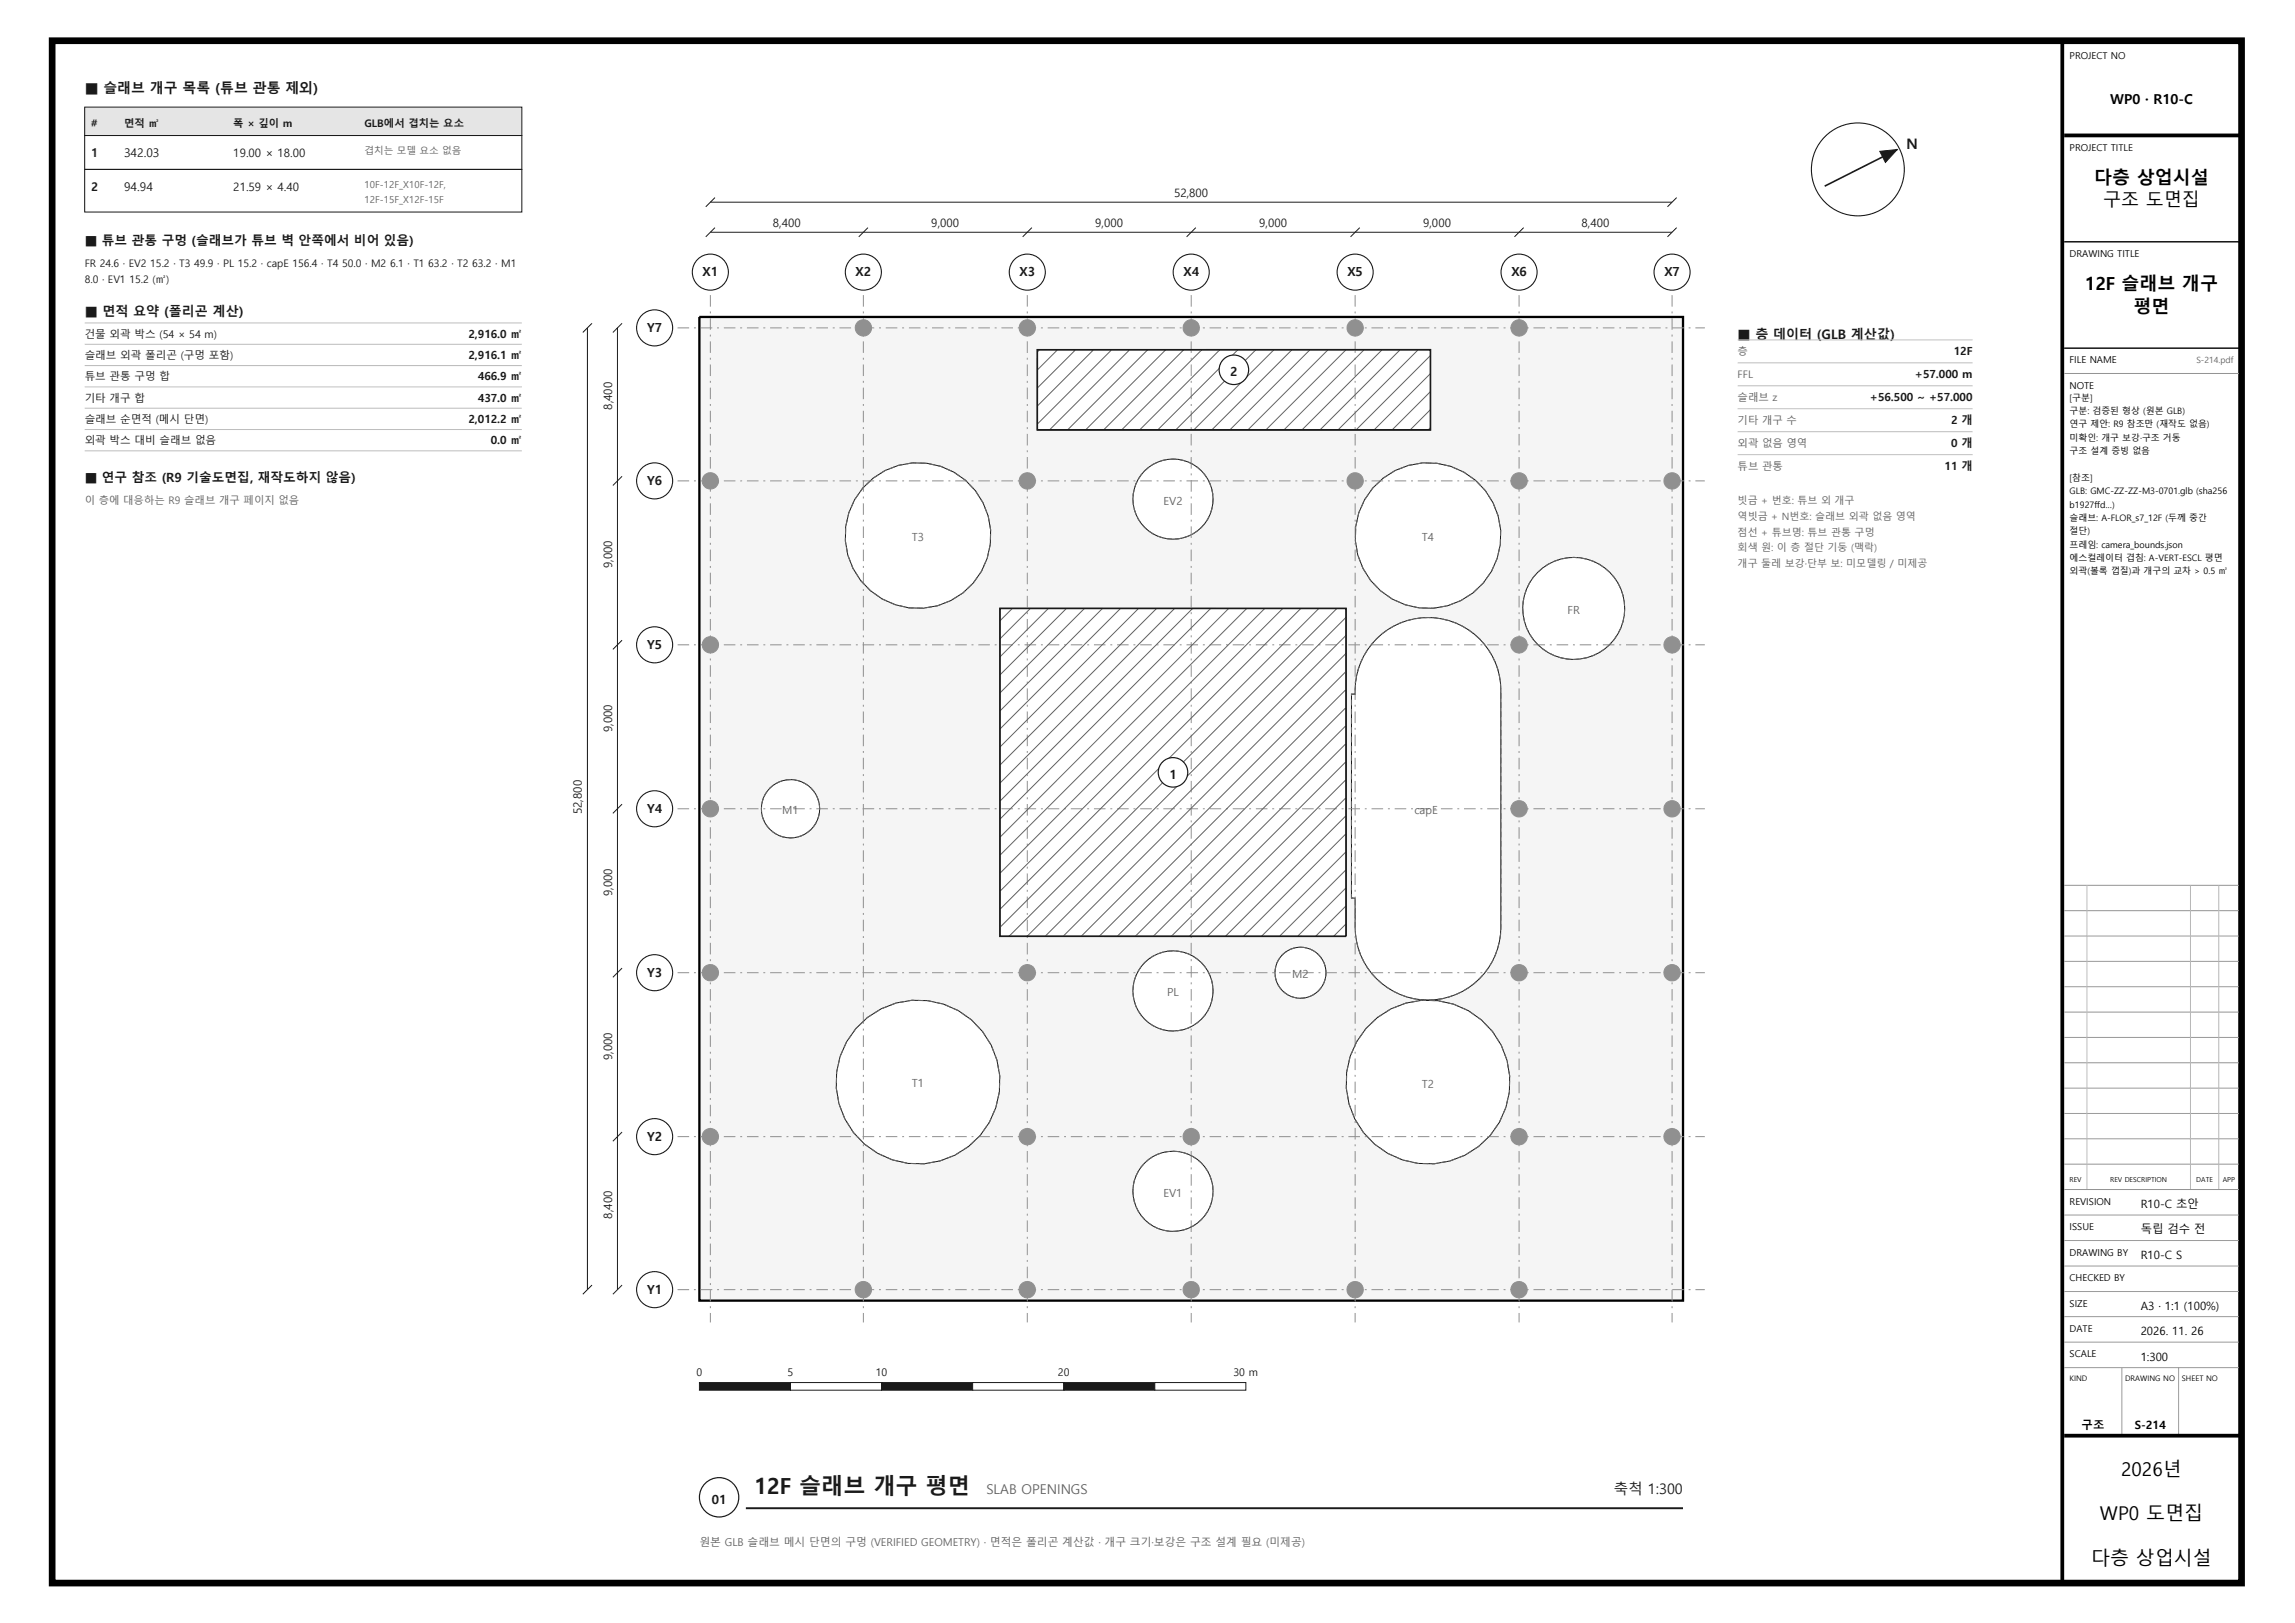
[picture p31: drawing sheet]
<svg xmlns="http://www.w3.org/2000/svg" width="420mm" height="297mm" viewBox="0 0 420 297" stroke-linecap="round" stroke-linejoin="round" font-family="sans-serif">
<defs><g id="words">
<text font-size="4.1" fill="#171b1c" x="138" y="273.4">12F 슬래브 개구 평면</text>
<g font-size="3.5">
<text x="388.2" y="270.1">2026년</text>
<text x="384.3" y="278.2">WP0 도면집</text>
<text x="382.7" y="286.3">다층 상업시설</text>
</g>
<g font-size="3.3">
<text x="383.3" y="33.6">다층 상업시설</text>
<text x="384.9" y="37.7">구조 도면집</text>
<text x="381.6" y="53.1">12F 슬래브 개구</text>
<text x="390.4" y="57.2">평면</text>
</g>
<g font-size="2.6" fill="#171b1c">
<text x="348.9" y="27.2">N</text>
<text x="295.4" y="273.4">축척 1:300</text>
</g>
<text font-size="2.5" fill="#171b1c" x="15.5" y="17">■ 슬래브 개구 목록 (튜브 관통 제외)</text>
<text font-size="2.5" x="386.2" y="19.1">WP0 · R10-C</text>
<text font-size="2.5" fill="#5e6366" x="180.5" y="273.4">SLAB OPENINGS</text>
<g font-size="2.4" fill="#171b1c">
<text x="15.5" y="57.8">■ 면적 요약 (폴리곤 계산)</text>
<text x="318" y="62">■ 층 데이터 (GLB 계산값)</text>
</g>
<g font-size="2.3" fill="#171b1c">
<text x="15.5" y="44.8">■ 튜브 관통 구멍 (슬래브가 튜브 벽 안쪽에서 비어 있음)</text>
<text x="128.6" y="50.6">X1</text>
<text x="156.6" y="50.6">X2</text>
<text x="186.6" y="50.6">X3</text>
<text x="216.6" y="50.6">X4</text>
<text x="246.6" y="50.6">X5</text>
<text x="276.6" y="50.6">X6</text>
<text x="304.6" y="50.6">X7</text>
<text x="118.4" y="60.8">Y7</text>
<text x="225.1" y="68.9">2</text>
<text x="15.5" y="88.2">■ 연구 참조 (R9 기술도면집, 재작도하지 않음)</text>
<text x="118.4" y="88.8">Y6</text>
<text x="118.4" y="118.8">Y5</text>
<text x="214" y="142.5">1</text>
<text x="118.4" y="148.8">Y4</text>
<text x="118.4" y="178.8">Y3</text>
<text x="118.4" y="208.8">Y2</text>
<text x="118.4" y="236.8">Y1</text>
<text x="130.3" y="275.3">01</text>
</g>
<g font-size="2.2" fill="#171b1c">
<text x="16.7" y="28.8">1</text>
<text x="22.7" y="28.8">342.03</text>
<text x="16.7" y="35">2</text>
<text x="22.7" y="35">94.94</text>
</g>
<g font-size="2.1" fill="#171b1c">
<text x="42.7" y="28.8">19.00 × 18.00</text>
<text x="42.7" y="35">21.59 × 4.40</text>
<text x="214.9" y="36">52,800</text>
<text x="141.4" y="41.5">8,400</text>
<text x="170.4" y="41.5">9,000</text>
<text x="200.4" y="41.5">9,000</text>
<text x="230.4" y="41.5">9,000</text>
<text x="260.4" y="41.5">9,000</text>
<text x="289.4" y="41.5">8,400</text>
<text x="112" y="75" transform="rotate(-90 112 75)">8,400</text>
<text x="112" y="104" transform="rotate(-90 112 104)">9,000</text>
<text x="112" y="134" transform="rotate(-90 112 134)">9,000</text>
<text x="106.5" y="149" transform="rotate(-90 106.5 149)">52,800</text>
<text x="112" y="164" transform="rotate(-90 112 164)">9,000</text>
<text x="112" y="194" transform="rotate(-90 112 194)">9,000</text>
<text x="112" y="223" transform="rotate(-90 112 223)">8,400</text>
</g>
<g font-size="2.1">
<text x="391.8" y="221">R10-C 초안</text>
<text x="391.8" y="225.7">독립 검수 전</text>
<text x="391.8" y="230.4">R10-C S</text>
<text x="391.8" y="239.7">A3 · 1:1 (100%)</text>
<text x="391.8" y="244.3">2026. 11. 26</text>
<text x="391.8" y="249">1:300</text>
<text x="380.9" y="261.6">구조</text>
<text x="390.7" y="261.6">S-214</text>
</g>
<g font-size="2" fill="#171b1c">
<text x="85.7" y="61.8">2,916.0 ㎡</text>
<text x="85.7" y="65.7">2,916.1 ㎡</text>
<text x="357.6" y="65">12F</text>
<text x="87.5" y="69.6">466.9 ㎡</text>
<text x="350.5" y="69.2">+57.000 m</text>
<text x="85.7" y="77.4">2,012.2 ㎡</text>
<text x="87.5" y="73.5">437.0 ㎡</text>
<text x="342.2" y="73.4">+56.500 ~ +57.000</text>
<text x="357" y="77.6">2 개</text>
<text x="89.8" y="81.3">0.0 ㎡</text>
<text x="357" y="81.8">0 개</text>
<text x="355.9" y="86">11 개</text>
</g>
<g font-size="2" fill="#5e6366">
<text x="212.9" y="92.3">EV2</text>
<text x="166.9" y="99">T3</text>
<text x="260.2" y="99">T4</text>
<text x="286.9" y="112.3">FR</text>
<text x="143.2" y="149">M1</text>
<text x="258.8" y="149">capE</text>
<text x="236.5" y="179">M2</text>
<text x="213.6" y="182.3">PL</text>
<text x="166.9" y="199">T1</text>
<text x="260.2" y="199">T2</text>
<text x="212.9" y="219">EV1</text>
<text x="128" y="283">원본 GLB 슬래브 메시 단면의 구멍 (VERIFIED GEOMETRY) · 면적은 폴리곤 계산값 · 개구 크기·보강은 구조 설계 필요 (미제공)</text>
</g>
<g font-size="1.9" fill="#171b1c">
<text x="16.7" y="23.3">#</text>
<text x="22.7" y="23.3">면적 ㎡</text>
<text x="42.7" y="23.3">폭 × 깊이 m</text>
<text x="66.7" y="23.3">GLB에서 겹치는 요소</text>
<text x="15.5" y="48.8">FR 24.6 · EV2 15.2 · T3 49.9 · PL 15.2 · capE 156.4 · T4 50.0 · M2 6.1 · T1 63.2 · T2 63.2 · M1</text>
<text x="15.5" y="51.8">8.0 · EV1 15.2 (㎡)</text>
<text x="15.5" y="61.8">건물 외곽 박스 (54 × 54 m)</text>
<text x="15.5" y="65.7">슬래브 외곽 폴리곤 (구멍 포함)</text>
<text x="15.5" y="69.6">튜브 관통 구멍 합</text>
<text x="15.5" y="73.5">기타 개구 합</text>
<text x="15.5" y="77.4">슬래브 순면적 (메시 단면)</text>
<text x="15.5" y="81.3">외곽 박스 대비 슬래브 없음</text>
<text x="127.5" y="251.8">0</text>
<text x="144.1" y="251.8">5</text>
<text x="160.3" y="251.8">10</text>
<text x="193.6" y="251.8">20</text>
<text x="225.7" y="251.8">30 m</text>
</g>
<g font-size="1.9" fill="#5e6366">
<text x="318" y="65">층</text>
<text x="318" y="69.2">FFL</text>
<text x="318" y="73.4">슬래브 z</text>
<text x="318" y="77.6">기타 개구 수</text>
<text x="318" y="81.8">외곽 없음 영역</text>
<text x="318" y="86">튜브 관통</text>
<text x="15.5" y="92.2">이 층에 대응하는 R9 슬래브 개구 페이지 없음</text>
</g>
<g font-size="1.8" fill="#5e6366">
<text x="66.7" y="28.2">겹치는 모델 요소 없음</text>
<text x="66.7" y="34.4">10F-12F_X10F-12F,</text>
<text x="66.7" y="37.2">12F-15F_X12F-15F</text>
<text x="318" y="92.2">빗금 + 번호: 튜브 외 개구</text>
<text x="318" y="95.1">역빗금 + N번호: 슬래브 외곽 없음 영역</text>
<text x="318" y="98">점선 + 튜브명: 튜브 관통 구멍</text>
<text x="318" y="100.9">회색 원: 이 층 절단 기둥 (맥락)</text>
<text x="318" y="103.8">개구 둘레 보강·단부 보: 미모델링 / 미제공</text>
</g>
<g font-size="1.7">
<text x="378.7" y="10.7">PROJECT NO</text>
<text x="378.7" y="27.6">PROJECT TITLE</text>
<text x="378.7" y="47.1">DRAWING TITLE</text>
<text x="378.7" y="66.5">FILE NAME</text>
<text x="378.7" y="71.2">NOTE</text>
<text x="378.7" y="220.5">REVISION</text>
<text x="378.7" y="225.1">ISSUE</text>
<text x="378.7" y="229.8">DRAWING BY</text>
<text x="378.7" y="234.5">CHECKED BY</text>
<text x="378.7" y="239.1">SIZE</text>
<text x="378.7" y="243.7">DATE</text>
<text x="378.7" y="248.4">SCALE</text>
</g>
<text font-size="1.6" fill="#5e6366" x="401.9" y="66.5">S-214.pdf</text>
<g font-size="1.6">
<text x="378.7" y="73.3">[구분]</text>
<text x="378.7" y="75.8">구분: 검증된 형상 (원본 GLB)</text>
<text x="378.7" y="78.2">연구 제안: R9 참조만 (재작도 없음)</text>
<text x="378.7" y="80.7">미확인: 개구 보강·구조 거동</text>
<text x="378.7" y="83.1">구조 설계 증빙 없음</text>
<text x="378.7" y="88">[참조]</text>
<text x="378.7" y="90.4">GLB: GMC-ZZ-ZZ-M3-0701.glb (sha256</text>
<text x="378.7" y="92.9">b1927ffd…)</text>
<text x="378.7" y="95.3">슬래브: A-FLOR_s7_12F (두께 중간</text>
<text x="378.7" y="97.8">절단)</text>
<text x="378.7" y="100.2">프레임: camera_bounds.json</text>
<text x="378.7" y="102.7">에스컬레이터 겹침: A-VERT-ESCL 평면</text>
<text x="378.7" y="105.1">외곽(볼록 껍질)과 개구의 교차 &gt; 0.5 ㎡</text>
</g>
<g font-size="1.4">
<text x="378.7" y="252.8">KIND</text>
<text x="388.9" y="252.8">DRAWING NO</text>
<text x="399.3" y="252.8">SHEET NO</text>
</g>
<g font-size="1.3">
<text x="378.7" y="216.3">REV</text>
<text x="386.2" y="216.3">REV DESCRIPTION</text>
<text x="401.9" y="216.3">DATE</text>
<text x="406.8" y="216.3">APP</text>
</g>
</g></defs>
<g fill="#fff" stroke="#171b1c" stroke-width=".2">
<circle cx="130" cy="49.8" r="3.3"/>
<circle cx="158" cy="49.8" r="3.3"/>
<circle cx="188" cy="49.8" r="3.3"/>
<circle cx="218" cy="49.8" r="3.3"/>
<circle cx="248" cy="49.8" r="3.3"/>
<circle cx="278" cy="49.8" r="3.3"/>
<circle cx="306" cy="49.8" r="3.3"/>
<circle cx="119.8" cy="236" r="3.3"/>
<circle cx="119.8" cy="208" r="3.3"/>
<circle cx="119.8" cy="178" r="3.3"/>
<circle cx="119.8" cy="148" r="3.3"/>
<circle cx="119.8" cy="118" r="3.3"/>
<circle cx="119.8" cy="88" r="3.3"/>
<circle cx="119.8" cy="60" r="3.3"/>
</g>
<path d="M130 42.5h176M130.8 41.7l-1.6 1.6M158.8 41.7l-1.6 1.6M188.8 41.7l-1.6 1.6M218.8 41.7l-1.6 1.6M248.8 41.7l-1.6 1.6M278.8 41.7l-1.6 1.6M306.8 41.7l-1.6 1.6" fill="none" stroke="#171b1c" stroke-width=".18"/>
<g fill="#fff">
<path d="M140.9 39.8h6.2v2.3h-6.2z"/>
<path d="M169.9 39.8h6.2v2.3h-6.2z"/>
<path d="M199.9 39.8h6.2v2.3h-6.2z"/>
<path d="M229.9 39.8h6.2v2.3h-6.2z"/>
<path d="M259.9 39.8h6.2v2.3h-6.2z"/>
<path d="M288.9 39.8h6.2v2.3h-6.2z"/>
</g>
<path d="M130 37h176M130.8 36.2l-1.6 1.6M306.8 36.2l-1.6 1.6" fill="none" stroke="#171b1c" stroke-width=".18"/>
<path d="M214.4 34.3h7.2v2.3h-7.2z" fill="#fff"/>
<path d="M107.5 60v176M108.3 59.2l-1.6 1.6M113 60v176M113.8 59.2l-1.6 1.6M113.8 87.2l-1.6 1.6M113.8 117.2l-1.6 1.6M113.8 147.2l-1.6 1.6M113.8 177.2l-1.6 1.6M113.8 207.2l-1.6 1.6M108.3 235.2l-1.6 1.6M113.8 235.2l-1.6 1.6" fill="none" stroke="#171b1c" stroke-width=".18"/>
<path d="M128 58h180v180h-180zM278.7 111.3a9.3 9.3 0 0 0 18.6 0 9.3 9.3 0 0 0-18.6 0zM207.4 91.3a7.3 7.3 0 0 0 14.6 0 7.3 7.3 0 0 0-14.6 0zM157.9 89.3a13.3 13.3 0 0 0 5.1 21 13.3 13.3 0 0 0 18.3-11.6 13.3 13.3 0 0 0-16.9-13.5 14.9 14.9 0 0 0-6.5 4.1zM207.3 181.3a7.3 7.3 0 0 0 14.7 0 7.3 7.3 0 0 0-14.7 0zM251.9 116.9a13.6 13.6 0 0 0-3.9 10.1h-.7v37.3h.7v5.4a13.3 13.3 0 0 0 13.3 13.3 13.3 13.3 0 0 0 13.4-13.3v-43.4a13.3 13.3 0 0 0-8.3-12.3 13.3 13.3 0 0 0-14.5 2.9zM248 98a13.3 13.3 0 0 0 26.6 0 13.3 13.3 0 0 0-26.6 0zM233.3 178a4.7 4.7 0 0 0 9.4 0 4.7 4.7 0 0 0-9.4 0zM156.6 188.2a15 15 0 0 0 5.8 23.6 15 15 0 0 0 20.5-13 15 15 0 0 0-18.9-15.2 16.9 16.9 0 0 0-7.4 4.6zM250 188.2a15 15 0 0 0 5.7 23.7 15 15 0 0 0 20.6-13.1 15 15 0 0 0-19-15.2 16.6 16.6 0 0 0-7.3 4.6zM139.3 148a5.3 5.3 0 0 0 10.7 0 5.3 5.3 0 0 0-10.7 0zM207.3 218a7.3 7.3 0 0 0 14.7 0 7.3 7.3 0 0 0-14.7 0zM183 111.3v60h63.3v-60zM189.8 64v14.7h72v-14.7z" fill-rule="evenodd" fill="#f4f5f4" stroke="#171b1c" stroke-width=".18"/>
<path d="M128 58h180v180h-180z" fill="none" stroke="#000" stroke-width=".42"/>
<g fill="none" stroke="#8c9191" stroke-width=".18" stroke-dasharray="2.1 .9 .4 .9" stroke-linecap="butt">
<path d="M124 60h188M130 54v188M158 54v188M188 54v188M218 54v188M248 54v188M278 54v188M306 54v188M124 88h188M124 118h188M124 148h188M124 178h188"/>
<path d="M124 208h188M124 236h188"/>
</g>
<g fill="#8c9191" stroke="#8c9191" stroke-width=".18">
<circle cx="130" cy="208" r="1.49"/>
<circle cx="130" cy="178" r="1.49"/>
<circle cx="130" cy="148" r="1.5"/>
<circle cx="130" cy="118" r="1.5"/>
<circle cx="130" cy="88" r="1.49"/>
<circle cx="158" cy="236" r="1.49"/>
<circle cx="158" cy="60" r="1.5"/>
<circle cx="188" cy="236" r="1.5"/>
<circle cx="188" cy="208" r="1.49"/>
<circle cx="188" cy="178" r="1.49"/>
<circle cx="188" cy="88" r="1.5"/>
<circle cx="188" cy="60" r="1.5"/>
<circle cx="218" cy="236" r="1.5"/>
<circle cx="218" cy="208" r="1.49"/>
<circle cx="218" cy="60" r="1.48"/>
<circle cx="248" cy="236" r="1.49"/>
<circle cx="248" cy="88" r="1.5"/>
<circle cx="248" cy="60" r="1.5"/>
<circle cx="278" cy="236" r="1.49"/>
<circle cx="278" cy="208" r="1.49"/>
<circle cx="278" cy="178" r="1.5"/>
<circle cx="278" cy="148" r="1.5"/>
<circle cx="278" cy="118" r="1.48"/>
<circle cx="278" cy="88" r="1.5"/>
<circle cx="278" cy="60" r="1.49"/>
<circle cx="306" cy="208" r="1.49"/>
<circle cx="306" cy="178" r="1.5"/>
<circle cx="306" cy="148" r="1.49"/>
<circle cx="306" cy="118" r="1.5"/>
<circle cx="306" cy="88" r="1.5"/>
</g>
<g fill="none" stroke="#5e6366" stroke-width=".18">
<path d="M185.3 111.3l-2.3 2.3M188.6 111.3l-5.6 5.6M191.9 111.3l-8.9 8.9M195.2 111.3l-12.2 12.2M198.5 111.3l-15.5 15.5M201.8 111.3l-18.8 18.8M205.1 111.3l-22.1 22.1M208.4 111.3l-25.4 25.4M211.7 111.3l-28.7 28.7M215 111.3l-32 32M218.3 111.3l-35.3 35.3M221.6 111.3l-38.6 38.6"/>
<path d="M224.9 111.3l-41.9 41.9M228.2 111.3l-45.2 45.2M231.5 111.3l-48.5 48.5M234.8 111.3l-51.8 51.8M238.1 111.3l-55.1 55.1M241.4 111.3l-58.4 58.4M244.7 111.3l-60 60M246.3 119.6l-51.7 51.7M246.3 116.3l-55 55M246.3 113l-58.3 58.3M246.3 139.4l-31.9 31.9M246.3 136.1l-35.2 35.2"/>
<path d="M246.3 132.8l-38.5 38.5M246.3 129.5l-41.8 41.8M246.3 126.2l-45.1 45.1M246.3 122.9l-48.4 48.4M246.3 159.2l-12.1 12.1M246.3 155.9l-15.4 15.4M246.3 152.6l-18.7 18.7M246.3 149.3l-22 22M246.3 146l-25.3 25.3M246.3 142.7l-28.6 28.6M246.3 169.1l-2.2 2.2M246.3 165.8l-5.5 5.5"/>
<path d="M246.3 162.5l-8.8 8.8"/>
</g>
<path d="M183 111.3h63.3v60h-63.3z" fill="none" stroke="#171b1c" stroke-width=".3"/>
<circle cx="214.7" cy="141.3" r="2.7" fill="#fff" stroke="#171b1c" stroke-width=".22"/>
<g fill="none" stroke="#5e6366" stroke-width=".18">
<path d="M190.2 64l-.4 .4M193.5 64l-3.7 3.7M196.8 64l-7 7M200.1 64l-10.3 10.3M203.4 64l-13.6 13.6M206.7 64l-14.6 14.7M210 64l-14.6 14.7M213.3 64l-14.6 14.7M216.6 64l-14.6 14.7M219.9 64l-14.6 14.7M223.2 64l-14.6 14.7M226.5 64l-14.6 14.7"/>
<path d="M229.8 64l-14.6 14.7M233.1 64l-14.6 14.7M236.4 64l-14.6 14.7M239.7 64l-14.6 14.7M243 64l-14.6 14.7M246.3 64l-14.6 14.7M249.6 64l-14.6 14.7M252.9 64l-14.6 14.7M256.2 64l-14.6 14.7M259.5 64l-14.6 14.7M261.8 65.1l-13.6 13.6M261.8 68.4l-10.3 10.3"/>
<path d="M261.8 71.7l-7 7M261.8 75l-3.7 3.7M261.8 78.3l-.4 .4"/>
</g>
<path d="M189.8 64h72v14.7h-72z" fill="none" stroke="#171b1c" stroke-width=".3"/>
<circle cx="225.8" cy="67.7" r="2.7" fill="#fff" stroke="#171b1c" stroke-width=".22"/>
<path d="M167 84.7a13.3 13.3 0 0 0-11.2 18.5 13.3 13.3 0 0 0 21 4.7 13.3 13.3 0 0 0-2.2-21.5 15 15 0 0 0-7.6-1.7M213.2 84.2a7.3 7.3 0 0 0-4.3 11.7 7.3 7.3 0 0 0 12.5-1.6 7.3 7.3 0 0 0-7.2-10.3l-1 .2M249.4 104a13.3 13.3 0 0 0 21.4 3.3 13.3 13.3 0 0 0-3.7-21.3 13.3 13.3 0 0 0-19 10.4 14.9 14.9 0 0 0 1.3 7.6M286.2 120.5a9.3 9.3 0 0 0 10.8-11.8 9.3 9.3 0 0 0-15.4-4.1 9.3 9.3 0 0 0 3.4 15.6l1.2 .3M139.7 146a5.3 5.3 0 0 0 5.3 7.4 5.3 5.3 0 0 0 4.2-8.2 5.3 5.3 0 0 0-9.2 .1l-.3 .7M220.5 176.9a7.3 7.3 0 0 0-12.5 1.4 7.3 7.3 0 0 0 7 10.4 7.3 7.3 0 0 0 6-11l-.5-.8M238.6 173.4a4.7 4.7 0 0 0-5.1 6 4.7 4.7 0 0 0 7.6 2 4.7 4.7 0 0 0-1.3-7.7l-1.2-.3M248 167v2.7a13.3 13.3 0 0 0 13.3 13.3 13.3 13.3 0 0 0 13.4-13.3v-43.4a13.3 13.3 0 0 0-13.7-13.3 13.3 13.3 0 0 0-13 14h-.7v37.3h.7v2.7M266 183.8a15 15 0 0 0-19.6 14.3 15 15 0 0 0 19.9 14 15 15 0 0 0 6.8-23.3 16.8 16.8 0 0 0-7.1-5M163.3 212.2a15 15 0 0 0 19.6-14.3 15 15 0 0 0-19.9-14 15 15 0 0 0-6.8 23.3 16.9 16.9 0 0 0 7.1 5M210.6 211.9a7.3 7.3 0 0 0 .5 12.5 7.3 7.3 0 0 0 10.9-6.2 7.3 7.3 0 0 0-10.6-6.8l-.8 .5" fill="none" stroke="#5e6366" stroke-width=".2" stroke-dasharray="1.1 .6" stroke-linecap="butt"/>
<circle cx="340" cy="31" r="8.5" fill="none" stroke="#171b1c" stroke-width=".2"/>
<path d="M347.2 27.4l-13.3 6.7" fill="none" stroke="#171b1c" stroke-width=".3"/>
<g fill="#171b1c" stroke="#171b1c" stroke-width=".18">
<path d="M344 27.7l3.2-.3-2.2 2.3z"/>
<path d="M128 253h16.7v1.4h-16.7z"/>
</g>
<path d="M144.7 253h16.6v1.4h-16.6z" fill="#fff" stroke="#171b1c" stroke-width=".18"/>
<path d="M161.3 253h16.7v1.4h-16.7z" fill="#171b1c" stroke="#171b1c" stroke-width=".18"/>
<path d="M178 253h16.7v1.4h-16.7z" fill="#fff" stroke="#171b1c" stroke-width=".18"/>
<path d="M194.7 253h16.6v1.4h-16.6z" fill="#171b1c" stroke="#171b1c" stroke-width=".18"/>
<path d="M211.3 253h16.7v1.4h-16.7z" fill="#fff" stroke="#171b1c" stroke-width=".18"/>
<circle cx="131.6" cy="274" r="3.6" fill="#fff" stroke="#171b1c" stroke-width=".22"/>
<path d="M136.5 276h171.5" fill="none" stroke="#171b1c" stroke-width=".35"/>
<path d="M15.5 19.6h80v5.2h-80z" fill="#e3e6e6" stroke="#171b1c" stroke-width=".18"/>
<path d="M15.5 24.8h80v6.2h-80zM15.5 31h80v7.8h-80z" fill="none" stroke="#171b1c" stroke-width=".18"/>
<g fill="none" stroke="#babfbf" stroke-width=".18">
<path d="M15.5 59.1h80M15.5 63h80M15.5 66.9h80M15.5 70.8h80M15.5 74.7h80M15.5 78.6h80M318 62.2h43M318 66.4h43M318 70.6h43M318 74.8h43M318 79h43M15.5 82.5h80"/>
<path d="M318 83.2h43"/>
</g>
<path d="M9.5 7.5h400.7v282.2h-400.7z" fill="none" stroke="#000" stroke-width="1.2" stroke-linecap="butt"/>
<path d="M377.4 7.9v281.3M377.8 24.8h31.9M377.8 262.7h31.9" fill="none" stroke="#000" stroke-width=".69" stroke-linecap="butt"/>
<path d="M377.8 44.2h31.9M377.8 63.7h31.9" fill="none" stroke="#000" stroke-width=".25"/>
<g fill="none" stroke="#989898" stroke-width=".18">
<path d="M377.8 68.3h31.9M377.8 162h31.9M377.8 166.7h31.9M377.8 171.3h31.9M377.8 175.9h31.9M377.8 180.6h31.9M377.8 185.2h31.9M377.8 189.8h31.9M377.8 194.5h31.9M377.8 199.1h31.9M377.8 203.8h31.9M377.8 208.4h31.9"/>
<path d="M377.8 213h31.9M377.8 217.7h31.9M377.8 222.3h31.9M377.8 227h31.9M377.8 231.7h31.9M377.8 236.3h31.9M377.8 240.9h31.9M377.8 245.6h31.9M377.8 250.3h31.9M388.3 250.3v12.2M398.7 250.3v12.2"/>
</g>
<path d="M381.9 162v55.7M400.9 162v55.7M406 162v55.7" fill="none" stroke="#bababa" stroke-width=".18"/>
<use href="#words"/>
</svg>
